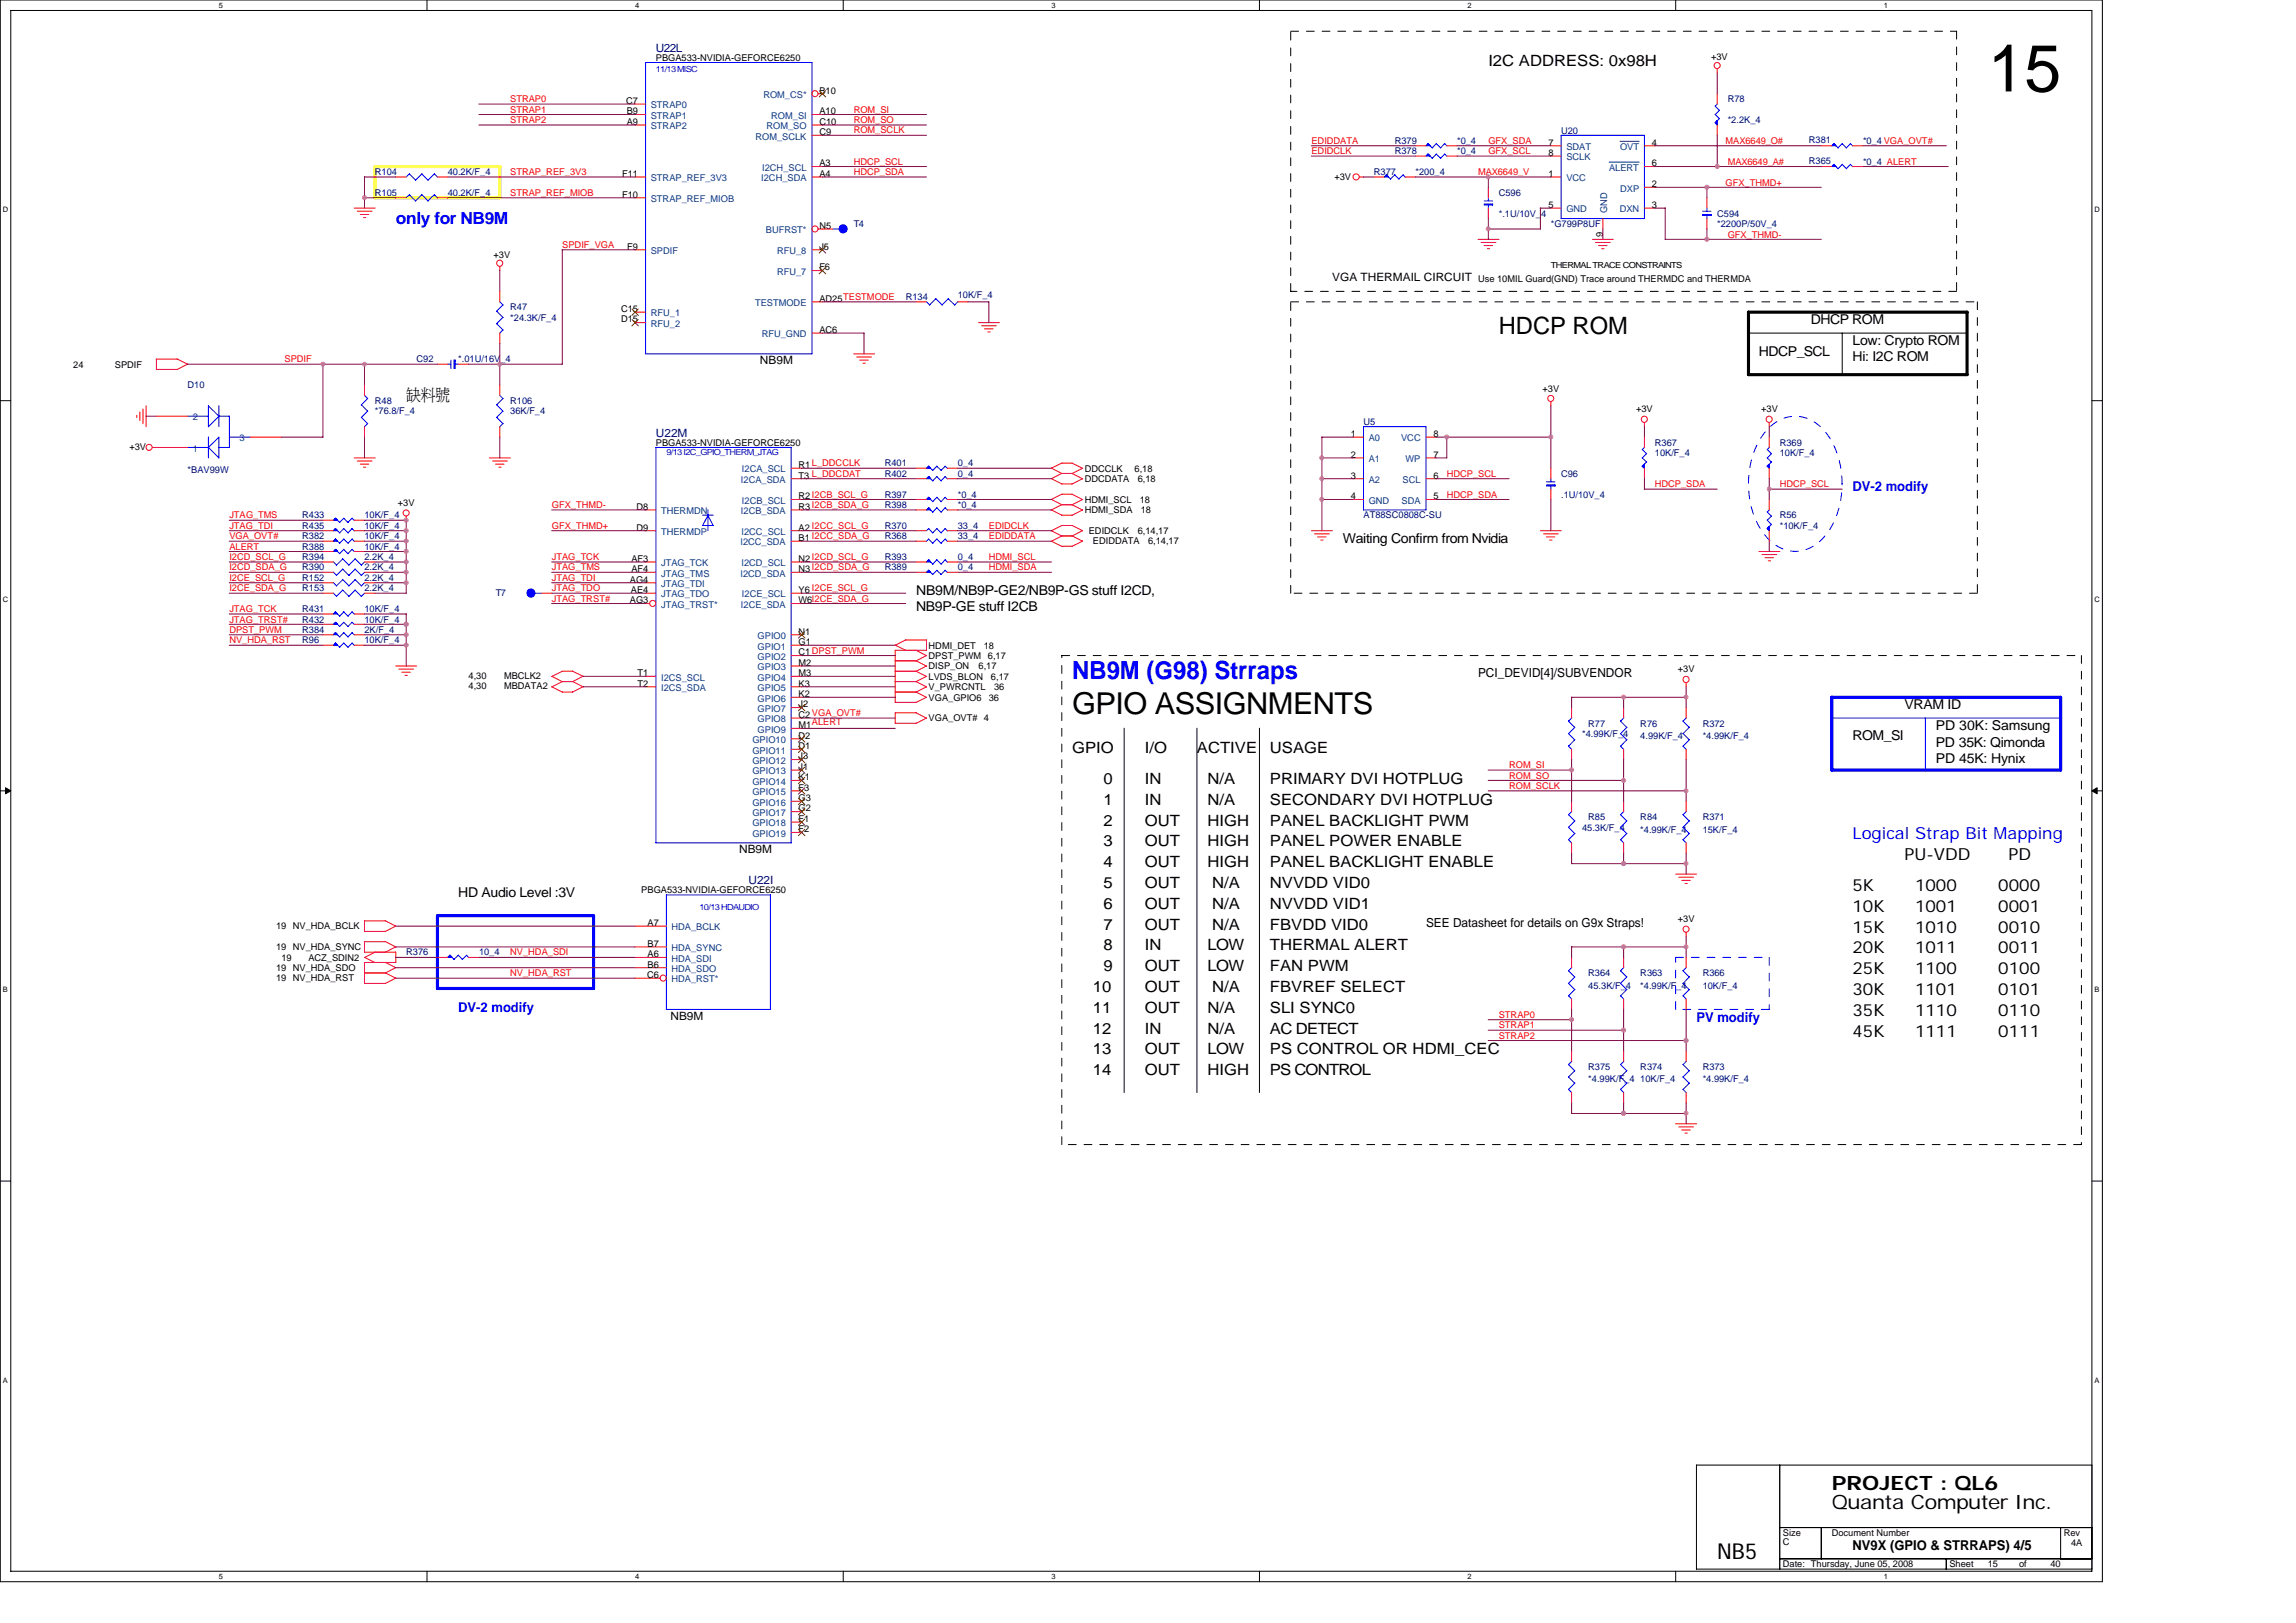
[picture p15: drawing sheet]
<svg xmlns="http://www.w3.org/2000/svg" width="297mm" height="210mm" viewBox="0 0 297 210" stroke-linecap="round" stroke-linejoin="round" font-family="sans-serif">
<defs><g id="words">
<text font-size="8.6" x="257.2" y="11.8">15</text>
<text font-size="3.9" x="138.7" y="92.4">GPIO ASSIGNMENTS</text>
<text font-size="3.2" fill="#00f" x="138.7" y="87.8">NB9M (G98) Strraps</text>
<text font-size="3.1" x="193.9" y="43.2">HDCP ROM</text>
<text font-size="2.8" x="222.2" y="201.8">NB5</text>
<g font-size="2.6">
<text x="237" y="195.2">Quanta Computer Inc.</text>
<text x="237" y="192.8">PROJECT : QL6</text>
</g>
<g font-size="2.2" fill="#00f">
<text x="51.2" y="28.9">only for NB9M</text>
<text x="239.7" y="108.5">Logical Strap Bit Mapping</text>
</g>
<g font-size="2.2">
<text x="52.6" y="51.8">缺料號</text>
<text x="246.4" y="111.2">PU-VDD</text>
<text x="259.9" y="111.2">PD</text>
<text x="239.7" y="115.3">5K</text>
<text x="239.7" y="118">10K</text>
<text x="247.8" y="115.3">1000</text>
<text x="247.8" y="118">1001</text>
<text x="258.5" y="115.3">0000</text>
<text x="258.5" y="118">0001</text>
<text x="239.7" y="120.7">15K</text>
<text x="239.7" y="123.3">20K</text>
<text x="247.8" y="123.3">1011</text>
<text x="247.8" y="120.7">1010</text>
<text x="258.5" y="120.7">0010</text>
<text x="258.5" y="123.3">0011</text>
<text x="239.7" y="126">25K</text>
<text x="239.7" y="128.7">30K</text>
<text x="239.7" y="131.4">35K</text>
<text x="247.8" y="128.7">1101</text>
<text x="247.8" y="126">1100</text>
<text x="247.8" y="131.4">1110</text>
<text x="258.5" y="126">0100</text>
<text x="258.5" y="128.7">0101</text>
<text x="258.5" y="131.4">0110</text>
<text x="239.7" y="134.1">45K</text>
<text x="247.8" y="134.1">1111</text>
<text x="258.5" y="134.1">0111</text>
</g>
<g font-size="2">
<text x="192.5" y="8.5">I2C ADDRESS: 0x98H</text>
<text x="138.7" y="97.4">GPIO</text>
<text x="142.7" y="101.4">0</text>
<text x="148.1" y="101.4">IN</text>
<text x="148.1" y="97.4">I/O</text>
<text x="154.9" y="97.4">ACTIVE</text>
<text x="156.2" y="101.4">N/A</text>
<text x="164.3" y="97.4">USAGE</text>
<text x="164.3" y="101.4">PRIMARY DVI HOTPLUG</text>
<text x="142.7" y="106.8">2</text>
<text x="142.7" y="104.1">1</text>
<text x="148.1" y="104.1">IN</text>
<text x="148.1" y="106.8">OUT</text>
<text x="156.2" y="104.1">N/A</text>
<text x="156.2" y="106.8">HIGH</text>
<text x="164.3" y="106.8">PANEL BACKLIGHT PWM</text>
<text x="164.3" y="104.1">SECONDARY DVI HOTPLUG</text>
<text x="142.7" y="112.2">4</text>
<text x="142.7" y="109.5">3</text>
<text x="148.1" y="112.2">OUT</text>
<text x="148.1" y="109.5">OUT</text>
<text x="156.2" y="109.5">HIGH</text>
<text x="156.2" y="112.2">HIGH</text>
<text x="164.3" y="109.5">PANEL POWER ENABLE</text>
<text x="164.3" y="112.2">PANEL BACKLIGHT ENABLE</text>
<text x="142.7" y="114.9">5</text>
<text x="142.7" y="117.6">6</text>
<text x="148.1" y="114.9">OUT</text>
<text x="148.1" y="117.6">OUT</text>
<text x="156.8" y="114.9">N/A</text>
<text x="156.8" y="117.6">N/A</text>
<text x="164.3" y="114.9">NVVDD VID0</text>
<text x="164.3" y="117.6">NVVDD VID1</text>
<text x="142.7" y="120.3">7</text>
<text x="142.7" y="123">8</text>
<text x="142.7" y="125.7">9</text>
<text x="148.1" y="120.3">OUT</text>
<text x="148.1" y="125.7">OUT</text>
<text x="148.1" y="123">IN</text>
<text x="156.2" y="125.7">LOW</text>
<text x="156.2" y="123">LOW</text>
<text x="156.8" y="120.3">N/A</text>
<text x="164.3" y="120.3">FBVDD VID0</text>
<text x="164.3" y="125.7">FAN PWM</text>
<text x="164.3" y="123">THERMAL ALERT</text>
<text x="141.4" y="128.4">10</text>
<text x="141.4" y="131">11</text>
<text x="148.1" y="128.4">OUT</text>
<text x="148.1" y="131">OUT</text>
<text x="156.2" y="131">N/A</text>
<text x="156.8" y="128.4">N/A</text>
<text x="164.3" y="131">SLI SYNC0</text>
<text x="164.3" y="128.4">FBVREF SELECT</text>
<text x="141.4" y="133.7">12</text>
<text x="141.4" y="136.4">13</text>
<text x="148.1" y="136.4">OUT</text>
<text x="148.1" y="133.7">IN</text>
<text x="156.2" y="133.7">N/A</text>
<text x="156.2" y="136.4">LOW</text>
<text x="164.3" y="136.4">PS CONTROL OR HDMI_CEC</text>
<text x="164.3" y="133.7">AC DETECT</text>
<text x="141.4" y="139.1">14</text>
<text x="148.1" y="139.1">OUT</text>
<text x="156.2" y="139.1">HIGH</text>
<text x="164.3" y="139.1">PS CONTROL</text>
</g>
<g font-size="1.8">
<text x="234.3" y="42">DHCP ROM</text>
<text x="227.6" y="46">HDCP_SCL</text>
<text x="239.7" y="44.7">Low: Crypto ROM</text>
<text x="239.7" y="46.7">Hi: I2C ROM</text>
<text x="173.7" y="70.2">Waiting Confirm from Nvidia</text>
<text x="118.5" y="77">NB9M/NB9P-GE2/NB9P-GS stuff I2CD,</text>
<text x="118.5" y="79.1">NB9P-GE stuff I2CB</text>
<text x="239.7" y="95.8">ROM_SI</text>
<text x="246.4" y="91.8">VRAM ID</text>
<text x="250.4" y="94.5">PD 30K: Samsung</text>
<text x="250.4" y="96.6">PD 35K: Qimonda</text>
<text x="250.4" y="98.7">PD 45K: Hynix</text>
<text x="59.3" y="116">HD Audio Level :3V</text>
<text x="239.7" y="200.6">NV9X (GPIO &amp; STRRAPS) 4/5</text>
</g>
<g font-size="1.8" fill="#00f">
<text x="239.7" y="63.6">DV-2 modify</text>
<text x="59.3" y="130.9">DV-2 modify</text>
<text x="219.5" y="132.2">PV modify</text>
</g>
<g font-size="1.6">
<text x="191.2" y="87.6">PCI_DEVID[4]/SUBVENDOR</text>
<text x="184.5" y="119.9">SEE Datasheet for details on G9x Straps!</text>
</g>
<g font-size="1.5" fill="#000080">
<text x="84.9" y="6.7">U22L</text>
<text x="84.9" y="56.5">U22M</text>
<text x="96.8" y="114.4">U22I</text>
</g>
<g font-size="1.5">
<text x="172.4" y="36.3">VGA THERMAIL CIRCUIT</text>
<text x="98.3" y="47.1">NB9M</text>
<text x="95.6" y="110.4">NB9M</text>
<text x="86.7" y="131.9">NB9M</text>
</g>
<g font-size="1.2">
<text x="84.9" y="7.8">PBGA533-NVIDIA-GEFORCE6250</text>
<text x="221.4" y="7.7">+3V</text>
<text x="81" y="13.4">C7</text>
<text x="81.1" y="16.2">A9</text>
<text x="81.1" y="14.8">B9</text>
<text x="106" y="17.5">C9</text>
<text x="106" y="16.2">C10</text>
<text x="106" y="14.8">A10</text>
<text x="106" y="12.1">B10</text>
<text x="80.5" y="22.9">F11</text>
<text x="106" y="22.9">A4</text>
<text x="106" y="21.5">A3</text>
<text x="172.6" y="23.3">+3V</text>
<text x="200.3" y="22.9">1</text>
<text x="200.3" y="18.8">7</text>
<text x="200.3" y="20.2">8</text>
<text x="213.7" y="18.8">4</text>
<text x="213.7" y="21.5">6</text>
<text x="80.5" y="25.6">F10</text>
<text x="106" y="29.6">N5</text>
<text x="200.3" y="26.9">5</text>
<text x="213.7" y="24.2">2</text>
<text x="213.7" y="26.9">3</text>
<text x="63.9" y="33.4">+3V</text>
<text x="81.1" y="32.3">F9</text>
<text x="106" y="35">F6</text>
<text x="106" y="32.3">J5</text>
<text x="207.3" y="30.6" transform="rotate(-90 207.3 30.6)">9</text>
<text x="80.3" y="41.7">D15</text>
<text x="80.3" y="40.4">C15</text>
<text x="106" y="39">AD25TESTMODE</text>
<text x="191.2" y="36.5">Use 10MIL Guard(GND) Trace around THERMDC and THERMDA</text>
<text x="9.5" y="47.6">24</text>
<text x="14.9" y="47.6">SPDIF</text>
<text x="106" y="43.1">AC6</text>
<text x="199.6" y="50.7">+3V</text>
<text x="211.7" y="53.3">+3V</text>
<text x="227.8" y="53.3">+3V</text>
<text x="16.7" y="58.2">+3V</text>
<text x="84.9" y="57.7">PBGA533-NVIDIA-GEFORCE6250</text>
<text x="174.8" y="56.5">1</text>
<text x="174.8" y="59.2">2</text>
<text x="185.4" y="59.2">7</text>
<text x="185.4" y="56.5">8</text>
<text x="51.5" y="65.4">+3V</text>
<text x="82.4" y="66">D8</text>
<text x="103.3" y="66">R3I2CB_SDA_G</text>
<text x="103.3" y="64.6">R2I2CB_SCL_G</text>
<text x="103.3" y="61.9">T3 L_DDCDAT</text>
<text x="103.3" y="60.6">R1L_DDCCLK</text>
<text x="140.3" y="61">DDCCLK</text>
<text x="140.3" y="62.4">DDCDATA</text>
<text x="140.3" y="65">HDMI_SCL</text>
<text x="146.8" y="61">6,18</text>
<text x="147.2" y="62.4">6,18</text>
<text x="147.5" y="65">18</text>
<text x="174.8" y="61.9">3</text>
<text x="174.8" y="64.6">4</text>
<text x="185.4" y="64.6">5</text>
<text x="185.4" y="61.9">6</text>
<text x="82.4" y="68.6">D9</text>
<text x="103.3" y="70">B1 I2CC_SDA_G</text>
<text x="103.3" y="68.6">A2 I2CC_SCL_G</text>
<text x="140.3" y="66.4">HDMI_SDA</text>
<text x="140.9" y="69.1">EDIDCLK</text>
<text x="141.4" y="70.4">EDIDDATA</text>
<text x="147.2" y="69.1">6,14,17</text>
<text x="147.6" y="66.4">18</text>
<text x="148.5" y="70.4">6,14,17</text>
<text x="81.5" y="75.4">AG4</text>
<text x="81.6" y="76.7">AE4</text>
<text x="81.7" y="74">AF4</text>
<text x="81.7" y="72.7">AF3</text>
<text x="103.3" y="76.7">Y6 I2CE_SCL_G</text>
<text x="103.3" y="74">N3I2CD_SDA_G</text>
<text x="103.3" y="72.7">N2I2CD_SCL_G</text>
<text x="81.5" y="78.1">AG3</text>
<text x="103.3" y="83.5">G1</text>
<text x="103.3" y="82.1">N1</text>
<text x="103.3" y="78.1">W6I2CE_SDA_G</text>
<text x="120.1" y="83.9">HDMI_DET</text>
<text x="127.3" y="83.9">18</text>
<text x="60.6" y="87.8">4,30</text>
<text x="60.6" y="89.2">4,30</text>
<text x="65.2" y="87.8">MBCLK2</text>
<text x="65.2" y="89.2">MBDATA2</text>
<text x="82.5" y="88.8">T2</text>
<text x="82.5" y="87.5">T1</text>
<text x="103.3" y="88.8">K3</text>
<text x="103.3" y="87.5">M3</text>
<text x="103.3" y="86.1">M2</text>
<text x="103.3" y="84.8">C1DPST_PWM</text>
<text x="120.1" y="87.9">LVDS_BLON</text>
<text x="120.1" y="85.2">DPST_PWM</text>
<text x="120.1" y="86.6">DISP_ON</text>
<text x="120.1" y="89.3">V_PWRCNTL</text>
<text x="126.6" y="86.6">6,17</text>
<text x="127.8" y="85.2">6,17</text>
<text x="128.2" y="87.9">6,17</text>
<text x="128.6" y="89.3">36</text>
<text x="217.1" y="87">+3V</text>
<text x="103.3" y="95.6">D2</text>
<text x="103.3" y="94.2">M1</text>
<text x="103.3" y="92.9">C2VGA_OVT#</text>
<text x="103.3" y="91.5">J2</text>
<text x="103.3" y="90.2">K2</text>
<text x="120.1" y="93.3">VGA_OVT# 4</text>
<text x="120.1" y="90.6">VGA_GPIO6</text>
<text x="127.9" y="90.6">36</text>
<text x="103.3" y="100.9">K1</text>
<text x="103.3" y="99.6">J1</text>
<text x="103.3" y="98.3">J3</text>
<text x="103.3" y="96.9">D1</text>
<text x="103.3" y="107.7">F2</text>
<text x="103.3" y="106.3">F1</text>
<text x="103.3" y="105">G2</text>
<text x="103.3" y="103.7">G3</text>
<text x="103.3" y="102.3">F3</text>
<text x="83" y="115.5">PBGA533-NVIDIA-GEFORCE6250</text>
<text x="83.8" y="119.8">A7</text>
<text x="217.1" y="119.3">+3V</text>
<text x="35.7" y="122.9">19 NV_HDA_SYNC</text>
<text x="35.7" y="125.6">19 NV_HDA_SDO</text>
<text x="35.7" y="120.2">19 NV_HDA_BCLK</text>
<text x="36.4" y="124.3">19</text>
<text x="39.9" y="124.3">ACZ_SDIN2</text>
<text x="83.8" y="125.2">B6</text>
<text x="83.8" y="123.8">A6</text>
<text x="83.8" y="122.5">B7</text>
<text x="35.7" y="127">19 NV_HDA_RST</text>
<text x="83.7" y="126.5">C6</text>
<text x="230.6" y="198.7">Size</text>
<text x="230.6" y="202.8">Date: Thursday, June 05, 2008</text>
<text x="230.7" y="199.9">C</text>
<text x="237" y="198.7">Document Number</text>
<text x="252.2" y="202.8">Sheet</text>
<text x="257.2" y="202.8">15</text>
<text x="261.2" y="202.8">of</text>
<text x="265.3" y="202.8">40</text>
<text x="267" y="198.7">Rev</text>
<text x="267.9" y="200.1">4A</text>
</g>
<g font-size="1.2" fill="#f00">
<text x="66" y="13.2">STRAP0</text>
<text x="66" y="14.6">STRAP1</text>
<text x="66" y="15.9">STRAP2</text>
<text x="110.4" y="14.6">ROM_SI</text>
<text x="110.4" y="15.9">ROM_SO</text>
<text x="110.4" y="17.3">ROM_SCLK</text>
<text x="66" y="22.6">STRAP_REF_3V3</text>
<text x="110.4" y="22.6">HDCP_SDA</text>
<text x="110.4" y="21.3">HDCP_SCL</text>
<text x="169.7" y="18.6">EDIDDATA</text>
<text x="169.7" y="20">EDIDCLK</text>
<text x="191.2" y="22.6">MAX6649_V</text>
<text x="192.5" y="18.6">GFX_SDA</text>
<text x="192.5" y="20">GFX_SCL</text>
<text x="223.2" y="18.6">MAX6649_O#</text>
<text x="223.5" y="21.3">MAX6649_A#</text>
<text x="66" y="25.3">STRAP_REF_MIOB</text>
<text x="223.2" y="24">GFX_THMD+</text>
<text x="72.7" y="32.1">SPDIF_VGA</text>
<text x="223.5" y="30.7">GFX_THMD-</text>
<text x="36.8" y="46.9">SPDIF</text>
<text x="71.4" y="65.7">GFX_THMD-</text>
<text x="187.2" y="61.7">HDCP_SCL</text>
<text x="187.2" y="64.4">HDCP_SDA</text>
<text x="214.1" y="63">HDCP_SDA</text>
<text x="230.2" y="63">HDCP_SCL</text>
<text x="29.7" y="67.1">JTAG_TMS</text>
<text x="29.7" y="68.4">JTAG_TDI</text>
<text x="29.7" y="69.8">VGA_OVT#</text>
<text x="29.7" y="71.1">ALERT</text>
<text x="71.4" y="68.4">GFX_THMD+</text>
<text x="127.9" y="68.4">EDIDCLK</text>
<text x="127.9" y="69.8">EDIDDATA</text>
<text x="29.7" y="72.5">I2CD_SCL_G</text>
<text x="29.7" y="73.8">I2CD_SDA_G</text>
<text x="29.7" y="75.1">I2CE_SCL_G</text>
<text x="29.7" y="76.5">I2CE_SDA_G</text>
<text x="71.4" y="75.1">JTAG_TDI</text>
<text x="71.4" y="77.9">JTAG_TRST#</text>
<text x="71.4" y="72.5">JTAG_TCK</text>
<text x="71.4" y="76.5">JTAG_TDO</text>
<text x="71.4" y="73.8">JTAG_TMS</text>
<text x="127.9" y="73.8">HDMI_SDA</text>
<text x="127.9" y="72.5">HDMI_SCL</text>
<text x="29.7" y="81.9">DPST_PWM</text>
<text x="29.7" y="79.2">JTAG_TCK</text>
<text x="29.7" y="80.5">JTAG_TRST#</text>
<text x="29.7" y="83.2">NV_HDA_RST</text>
<text x="105" y="93.9">ALERT</text>
<text x="195.2" y="99.4">ROM_SI</text>
<text x="195.2" y="100.7">ROM_SO</text>
<text x="195.2" y="102.1">ROM_SCLK</text>
<text x="66" y="123.6">NV_HDA_SDI</text>
<text x="66" y="126.3">NV_HDA_RST</text>
<text x="193.9" y="131.7">STRAP0</text>
<text x="193.9" y="133">STRAP1</text>
<text x="193.9" y="134.4">STRAP2</text>
</g>
<g font-size="1.2" fill="#004080">
<text x="84.2" y="16.7">STRAP2</text>
<text x="84.2" y="15.4">STRAP1</text>
<text x="84.2" y="14">STRAP0</text>
<text x="98.8" y="12.7">ROM_CS*</text>
<text x="99.2" y="16.7">ROM_SO</text>
<text x="99.8" y="15.4">ROM_SI</text>
<text x="84.2" y="23.5">STRAP_REF_3V3</text>
<text x="97.7" y="18.1">ROM_SCLK</text>
<text x="98.5" y="23.5">I2CH_SDA</text>
<text x="98.6" y="22.1">I2CH_SCL</text>
<text x="202.6" y="23.5">VCC</text>
<text x="202.6" y="19.4">SDAT</text>
<text x="202.6" y="20.7">SCLK</text>
<text x="208.2" y="22.1">ALERT</text>
<text x="209.6" y="19.4">OVT</text>
<text x="84.2" y="26.1">STRAP_REF_MIOB</text>
<text x="202.6" y="27.5">GND</text>
<text x="207.9" y="27.6" transform="rotate(-90 207.9 27.6)">GND</text>
<text x="209.5" y="27.5">DXN</text>
<text x="209.6" y="24.8">DXP</text>
<text x="84.2" y="32.9">SPDIF</text>
<text x="99.1" y="30.2">BUFRST*</text>
<text x="100.5" y="35.6">RFU_7</text>
<text x="100.5" y="32.9">RFU_8</text>
<text x="84.2" y="40.9">RFU_1</text>
<text x="97.7" y="39.6">TESTMODE</text>
<text x="84.2" y="42.3">RFU_2</text>
<text x="98.5" y="43.6">RFU_GND</text>
<text x="25" y="58.4">1</text>
<text x="25" y="54.4">2</text>
<text x="31" y="57.1">3</text>
<text x="177.1" y="57.1">A0</text>
<text x="177.1" y="59.8">A1</text>
<text x="181.3" y="57.1">VCC</text>
<text x="181.8" y="59.8">WP</text>
<text x="95.9" y="62.5">I2CA_SDA</text>
<text x="96" y="65.2">I2CB_SCL</text>
<text x="96" y="61.1">I2CA_SCL</text>
<text x="177.1" y="62.5">A2</text>
<text x="177.1" y="65.2">GND</text>
<text x="181.3" y="65.2">SDA</text>
<text x="181.5" y="62.5">SCL</text>
<text x="85.5" y="69.2">THERMDP</text>
<text x="85.5" y="66.5">THERMDN</text>
<text x="95.8" y="70.6">I2CC_SDA</text>
<text x="95.9" y="66.5">I2CB_SDA</text>
<text x="95.9" y="69.2">I2CC_SCL</text>
<text x="85.5" y="77.3">JTAG_TDO</text>
<text x="85.5" y="75.9">JTAG_TDI</text>
<text x="85.5" y="74.6">JTAG_TMS</text>
<text x="85.5" y="73.3">JTAG_TCK</text>
<text x="95.8" y="74.6">I2CD_SDA</text>
<text x="95.9" y="73.3">I2CD_SCL</text>
<text x="96" y="77.3">I2CE_SCL</text>
<text x="85.5" y="78.6">JTAG_TRST*</text>
<text x="95.9" y="78.6">I2CE_SDA</text>
<text x="98" y="82.7">GPIO0</text>
<text x="85.5" y="89.4">I2CS_SDA</text>
<text x="85.5" y="88.1">I2CS_SCL</text>
<text x="98" y="89.4">GPIO5</text>
<text x="98" y="88.1">GPIO4</text>
<text x="98" y="86.7">GPIO3</text>
<text x="98" y="85.4">GPIO2</text>
<text x="98" y="84">GPIO1</text>
<text x="98" y="94.8">GPIO9</text>
<text x="98" y="93.5">GPIO8</text>
<text x="98" y="92.1">GPIO7</text>
<text x="98" y="90.8">GPIO6</text>
<text x="97.3" y="101.5">GPIO14</text>
<text x="97.3" y="100.2">GPIO13</text>
<text x="97.3" y="98.8">GPIO12</text>
<text x="97.3" y="97.5">GPIO11</text>
<text x="97.3" y="96.1">GPIO10</text>
<text x="97.3" y="106.9">GPIO18</text>
<text x="97.3" y="105.6">GPIO17</text>
<text x="97.3" y="104.2">GPIO16</text>
<text x="97.3" y="102.9">GPIO15</text>
<text x="97.3" y="108.2">GPIO19</text>
<text x="86.9" y="125.8">HDA_SDO</text>
<text x="86.9" y="124.4">HDA_SDI</text>
<text x="86.9" y="123.1">HDA_SYNC</text>
<text x="86.9" y="120.4">HDA_BCLK</text>
<text x="86.9" y="127.1">HDA_RST*</text>
</g>
<g font-size="1.2" fill="#000080">
<text x="202" y="17.3">U20</text>
<text x="223.5" y="13.2">R78</text>
<text x="223.5" y="15.9">*2.2K_4</text>
<text x="48.5" y="22.6">R104</text>
<text x="57.9" y="22.6">40.2K/F_4</text>
<text x="177.8" y="22.6">R377</text>
<text x="180.4" y="18.6">R379</text>
<text x="180.4" y="20">R378</text>
<text x="183.1" y="22.6">*200_4</text>
<text x="188.5" y="18.6">*0_4</text>
<text x="188.5" y="20">*0_4</text>
<text x="234" y="18.5">R381</text>
<text x="234" y="21.2">R365</text>
<text x="241" y="18.6">*0_4 VGA_OVT#</text>
<text x="241" y="21.3">*0_4 ALERT</text>
<text x="48.5" y="25.3">R105</text>
<text x="57.9" y="25.3">40.2K/F_4</text>
<text x="110.4" y="29.4">T4</text>
<text x="193.9" y="25.3">C596</text>
<text x="193.9" y="28">*.1U/10V_4</text>
<text x="200.6" y="29.4">*G799P8UF</text>
<text x="222.2" y="28">C594</text>
<text x="222.2" y="29.4">*2200P/50V_4</text>
<text x="66" y="40.2">R47</text>
<text x="66" y="41.5">*24.3K/F_4</text>
<text x="117.2" y="38.8">R134</text>
<text x="123.9" y="38.5">10K/F_4</text>
<text x="53.9" y="46.9">C92</text>
<text x="59.3" y="46.9">*.01U/16V_4</text>
<text x="24.3" y="50.2">D10</text>
<text x="48.5" y="52.3">R48</text>
<text x="48.5" y="53.6">*76.8/F_4</text>
<text x="66" y="52.3">R106</text>
<text x="66" y="53.6">36K/F_4</text>
<text x="176.4" y="54.9">U5</text>
<text x="214.1" y="57.7">R367</text>
<text x="214.1" y="59">10K/F_4</text>
<text x="230.2" y="57.7">R369</text>
<text x="230.2" y="59">10K/F_4</text>
<text x="24.3" y="61.2">*BAV99W</text>
<text x="114.5" y="61.7">R402</text>
<text x="114.5" y="64.4">R397</text>
<text x="114.5" y="60.3">R401</text>
<text x="114.5" y="65.7">R398</text>
<text x="123.9" y="61.7">0_4</text>
<text x="123.9" y="64.4">*0_4</text>
<text x="123.9" y="60.3">0_4</text>
<text x="123.9" y="65.7">*0_4</text>
<text x="202" y="61.7">C96</text>
<text x="202" y="64.4">.1U/10V_4</text>
<text x="39.1" y="68.4">R435</text>
<text x="39.1" y="71.1">R388</text>
<text x="39.1" y="69.8">R382</text>
<text x="39.1" y="67.1">R433</text>
<text x="47.2" y="68.4">10K/F_4</text>
<text x="47.2" y="71.1">10K/F_4</text>
<text x="47.2" y="69.8">10K/F_4</text>
<text x="47.2" y="67.1">10K/F_4</text>
<text x="114.5" y="68.4">R370</text>
<text x="114.5" y="69.8">R368</text>
<text x="123.9" y="68.4">33_4</text>
<text x="123.9" y="69.8">33_4</text>
<text x="176.4" y="67.1">AT88SC0808C-SU</text>
<text x="230.2" y="67.1">R56</text>
<text x="230.2" y="68.4">*10K/F_4</text>
<text x="39.1" y="73.8">R390</text>
<text x="39.1" y="76.5">R153</text>
<text x="39.1" y="72.5">R394</text>
<text x="39.1" y="75.1">R152</text>
<text x="47.2" y="73.8">2.2K_4</text>
<text x="47.2" y="76.5">2.2K_4</text>
<text x="47.2" y="72.5">2.2K_4</text>
<text x="47.2" y="75.1">2.2K_4</text>
<text x="64.1" y="77.2">T7</text>
<text x="114.5" y="72.5">R393</text>
<text x="114.5" y="73.8">R389</text>
<text x="123.9" y="72.5">0_4</text>
<text x="123.9" y="73.8">0_4</text>
<text x="39.1" y="79.2">R431</text>
<text x="39.1" y="81.9">R384</text>
<text x="39.1" y="83.2">R96</text>
<text x="39.1" y="80.5">R432</text>
<text x="47.2" y="79.2">10K/F_4</text>
<text x="47.2" y="81.9">2K/F_4</text>
<text x="47.2" y="80.5">10K/F_4</text>
<text x="47.2" y="83.2">10K/F_4</text>
<text x="204.7" y="95.3">*4.99K/F_4</text>
<text x="205.5" y="94">R77</text>
<text x="212.2" y="94">R76</text>
<text x="212.2" y="95.6">4.99K/F_4</text>
<text x="220.3" y="94">R372</text>
<text x="220.3" y="95.6">*4.99K/F_4</text>
<text x="204.7" y="107.5">45.3K/F_4</text>
<text x="205.5" y="106.1">R85</text>
<text x="212.2" y="106.1">R84</text>
<text x="212.2" y="107.7">*4.99K/F_4</text>
<text x="220.3" y="106.1">R371</text>
<text x="220.3" y="107.7">15K/F_4</text>
<text x="52.6" y="123.6">R376</text>
<text x="62" y="123.6">10_4</text>
<text x="205.5" y="126.3">R364</text>
<text x="205.5" y="127.9">45.3K/F_4</text>
<text x="212.2" y="126.3">R363</text>
<text x="212.2" y="127.9">*4.99K/F_4</text>
<text x="220.3" y="126.3">R366</text>
<text x="220.3" y="127.9">10K/F_4</text>
<text x="205.5" y="138.4">R375</text>
<text x="205.5" y="140">*4.99K/F_4</text>
<text x="212.2" y="138.4">R374</text>
<text x="212.2" y="140">10K/F_4</text>
<text x="220.3" y="138.4">R373</text>
<text x="220.3" y="140">*4.99K/F_4</text>
</g>
<g font-size="1.1" fill="#00f">
<text x="84.9" y="9.4">11/13 MISC</text>
<text x="86.2" y="58.9">9/13 I2C_GPIO_THERM_JTAG</text>
<text x="90.5" y="117.7">10/13 HDAUDIO</text>
</g>
<text font-size="1.1" x="200.6" y="34.6">THERMAL TRACE CONSTRAINTS</text>
<g font-size="1">
<text x="28.3" y="1">5</text>
<text x="82.2" y="1">4</text>
<text x="136" y="1">3</text>
<text x="189.9" y="1">2</text>
<text x="243.7" y="1">1</text>
<text x=".4" y="27.4">D</text>
<text x="271" y="27.4">D</text>
<text x=".4" y="77.9">C</text>
<text x="271" y="77.9">C</text>
<text x=".4" y="128.4">B</text>
<text x="271" y="128.4">B</text>
<text x=".4" y="178.9">A</text>
<text x="271" y="178.9">A</text>
<text x="28.3" y="204.3">5</text>
<text x="82.2" y="204.3">4</text>
<text x="136" y="204.3">3</text>
<text x="189.9" y="204.3">2</text>
<text x="243.7" y="204.3">1</text>
</g>
</g></defs>
<path d="M0 0h272v204.6h-272zM1.4 1.4h269.2v201.9h-269.2z" fill="none" stroke="#000" stroke-width=".13"/>
<g fill="#fff">
<path d="M28.3 .1h.5v1.1h-.5z"/>
<path d="M28.3 203.4h.5v1.1h-.5z"/>
</g>
<path d="M55.2 0v1.4M55.2 203.3v1.3" fill="none" stroke="#000" stroke-width=".13"/>
<g fill="#fff">
<path d="M82.2 .1h.5v1.1h-.5z"/>
<path d="M82.2 203.4h.5v1.1h-.5z"/>
</g>
<path d="M109.1 0v1.4M109.1 203.3v1.3" fill="none" stroke="#000" stroke-width=".13"/>
<g fill="#fff">
<path d="M136 .1h.5v1.1h-.5z"/>
<path d="M136 203.4h.5v1.1h-.5z"/>
</g>
<path d="M162.9 0v1.4M162.9 203.3v1.3" fill="none" stroke="#000" stroke-width=".13"/>
<g fill="#fff">
<path d="M189.9 .1h.5v1.1h-.5z"/>
<path d="M189.9 203.4h.5v1.1h-.5z"/>
</g>
<path d="M216.8 0v1.4M216.8 203.3v1.3" fill="none" stroke="#000" stroke-width=".13"/>
<g fill="#fff">
<path d="M243.7 .1h.5v1.1h-.5z"/>
<path d="M243.7 203.4h.5v1.1h-.5z"/>
<path d="M.4 26.6h.7v1h-.7z"/>
<path d="M271 26.6h.6v1h-.6z"/>
<path d="M.4 77.1h.7v1h-.7z"/>
<path d="M271 77.1h.6v1h-.6z"/>
</g>
<path d="M0 51.8h1.4M270.6 51.8h1.4" fill="none" stroke="#000" stroke-width=".13"/>
<g fill="#fff">
<path d="M.4 127.6h.6v1h-.6z"/>
<path d="M271 127.6h.6v1h-.6z"/>
</g>
<path d="M0 102.3h1.4M270.6 102.3h1.4" fill="none" stroke="#000" stroke-width=".13"/>
<path d="M.7 101.9l.7 .4-.7 .4zM270.6 102.3l.7-.4v.8z" fill="#000" stroke="#000" stroke-width=".13"/>
<g fill="#fff">
<path d="M.4 178h.6v1.1h-.6z"/>
<path d="M271 178h.6v1.1h-.6z"/>
</g>
<g fill="none" stroke="#000" stroke-width=".13">
<path d="M226.2 43.1h28.3M238.3 43.1v5.4M145.4 94.2v47.2M154.9 94.2v47.2M162.9 94.2v47.2M0 152.8h1.4M270.6 152.8h1.4M219.5 189.5h51.1v13.5h-51.1zM230.2 197.6h40.4M230.2 189.5v13.5M235.6 197.6v4.1M266.6 197.6v4.1"/>
<path d="M230.2 201.7h40.4M251.8 201.7v1.3"/>
</g>
<g fill="none" stroke="#00f" stroke-width=".13">
<path d="M83.5 16.2h.1M83.5 14.8h.1M83.5 13.5h.1M83.5 8.1h21.5v37.7h-21.5zM184.7 18.6l.6 .6M184.7 19.9l.6 .6M184.8 18.6l-.3 .3M184.8 19.9l-.3 .3M185.8 18.6l.6 .6M185.8 19.9l.6 .6M185.8 18.6l-.5 .5M185.8 19.9l-.5 .6"/>
<path d="M186.9 18.6l.3 .3M186.9 18.6l-.5 .5M202 17.5h10.7v10.8h-10.7zM221.9 15.9l.3 .3M221.9 14.8l.5 .5M221.9 13.7l.5 .6M222.2 13.4l-.3 .3M222.5 15.3l-.6 .6M222.5 14.3l-.6 .5M237.3 18.6l.5 .6M237.3 18.6l-.3 .3M238.3 18.6l.6 .6"/>
<path d="M238.4 18.6l-.6 .5M239.4 18.6l.3 .3M239.4 18.6l-.5 .5M53 22.5l.8 .8M53 25.2l.8 .8M53 22.5l-.4 .4M53 25.2l-.4 .4M54.6 22.5l.8 .8M54.6 25.2l.8 .8M54.6 22.5l-.8 .8M54.6 25.2l-.8 .8M56.2 22.5l.4 .4"/>
<path d="M56.2 25.2l.4 .4M56.2 22.5l-.8 .8M56.2 25.2l-.8 .8M64.7 39.1l.4 .4M65.1 39.5l-.9 .8M83.5 32.3h.1M83.5 25.6h.1M83.5 22.9h.1M107.7 29.6h.9M119.9 39.1l.4 .4M121.1 38.7l.8 .8M121.1 38.6l-.8 .9"/>
<path d="M122.7 38.7l.8 .8M122.7 38.6l-.8 .9M123.9 39l-.4 .5M179.4 22.6l.5 .6M179.4 22.6l-.3 .3M180.4 22.6l.6 .6M180.5 22.6l-.6 .6M181.5 22.6l.3 .3M181.5 22.6l-.5 .6M187.2 20.2l-.3-.3-.5 .6M192 26h1.1M192.5 25.6v.4"/>
<path d="M192.5 26.5v.4M220.3 27.3h1.1M220.8 26.9v.4M220.8 27.9v.4M237.3 21.3l.5 .5M237.3 21.3l-.3 .2M238.3 21.3l.6 .5M238.4 21.3l-.6 .5M239.4 21.3l.3 .3M239.4 21.3l-.5 .5M24.3 57.9h2.7M24.3 53.8h2.7"/>
<path d="M26.9 57.9l1.4 1.3v-2.6l-1.4 1.3M27 52.5v2.7M27 56.5v2.7M27 52.5l1.3 1.4M28.3 53.8h1.4M28.3 57.9h1.4M28.3 52.5v2.7M28.3 53.8l-1.4 1.4M29.7 53.8v4.1M29.7 56.6h2.7M46.8 52.4l.8 .8M46.8 54l.8 .8"/>
<path d="M47.2 51.2l.4 .4M47.6 51.6l-.9 .8M47.6 53.2l-.9 .8M47.6 54.8l-.5 .4M57.9 47.1h.5M58.3 46.6v1.1M58.9 47.1h.4M64.3 52.4l.8 .8-.9 .8M64.3 54l.8 .8M64.3 40.3l.8 .8-.9 .8M64.3 41.9l.8 .8M64.7 51.2l.4 .4"/>
<path d="M65.1 51.6l-.9 .8M65.1 54.8l-.5 .4M65.1 42.7l-.5 .4M83.5 41.7h.1M83.5 40.4h.1M84.9 57.9h17.5v51.2h-17.5zM176.4 55.2h8.1v10.8h-8.1zM212.4 59.2l.6 .6M212.8 57.9l-.4 .2 .6 .6M213 59.8l-.6 .5 .3 .3M213 58.7l-.5 .5M228.6 59.2l.6 .6"/>
<path d="M228.9 57.9l-.3 .2 .6 .6M229.2 59.8l-.6 .5 .3 .3M229.2 58.7l-.6 .5M43.1 74l.4 .4M43.1 76.7l.4 .5M43.1 72.7l.4 .4M43.1 75.4l.4 .4M43.4 79.1l-.3 .3M43.4 68.4l-.3 .3M43.4 71.1l-.3 .3M44.3 73.6l.8 .8M44.3 76.3l.8 .9"/>
<path d="M44.3 72.3l.8 .8M44.3 75l.8 .8M44.3 73.6l-.8 .9M44.3 72.3l-.8 .8M44.3 76.3l-.8 .9M44.3 75l-.8 .8M44.5 79.2l.5 .5M44.5 68.4l.5 .6M44.5 71.1l.5 .5M44.5 69.7l.5 .6M44.5 67.1l.5 .5M44.5 71.1l-.5 .5-.6-.5"/>
<path d="M44.5 79.1l-.5 .6-.6-.5M44.5 68.4l-.5 .6-.6-.6M44.5 69.7l-.5 .6-.6-.6-.3 .3M44.5 67l-.5 .6-.6-.6-.3 .3M45.5 79.2l.3 .3M45.5 68.4l.3 .3M45.5 71.1l.3 .3M45.5 69.7l.3 .3M45.5 67.1l.3 .2M45.6 79.1l-.6 .6M45.6 68.4l-.6 .5M45.6 71.1l-.6 .5"/>
<path d="M45.6 69.7l-.6 .6M45.6 67l-.6 .6M45.9 73.6l.9 .8M45.9 76.3l.9 .9M45.9 72.3l.9 .8M45.9 75l.9 .8M45.9 73.6l-.8 .9M45.9 72.3l-.8 .8M45.9 76.3l-.8 .9M45.9 75l-.8 .8M47.2 74l-.5 .5M47.2 76.8l-.5 .4"/>
<path d="M47.2 72.7l-.5 .4M47.2 75.4l-.5 .4M69.2 76.8h.9M90.9 66.7h1.4M91.6 66.6l.7 1.4h-1.4l.7-1.4M91.6 66v2.7M119.9 61.9l.3-.3 .5 .6M119.9 72.7l.3-.3 .5 .6M119.9 74l.3-.2 .5 .5M119.9 60.6l.3-.3 .5 .6M119.9 66l.3-.3 .5 .6M119.9 70l.3-.3 .5 .6"/>
<path d="M120.1 64.3l.6 .6M120.1 68.4l.6 .6M120.2 64.3l-.3 .3M120.2 68.4l-.3 .3M121.2 61.7l.6 .5M121.2 64.3l.6 .6M121.2 72.4l.6 .6M121.2 73.8l.6 .5M121.2 60.3l.6 .6M121.2 68.4l.6 .6M121.2 65.7l.6 .6M121.2 69.7l.6 .6"/>
<path d="M121.2 61.6l-.5 .6M121.2 64.3l-.5 .6M121.2 72.4l-.5 .6M121.2 73.8l-.5 .5M121.2 60.3l-.5 .6M121.2 68.4l-.5 .5M121.2 65.7l-.5 .6M121.2 69.7l-.5 .6M122.3 64.3l.3 .3M122.3 68.4l.3 .3M122.3 64.3l-.6 .6M122.3 68.4l-.6 .5"/>
<path d="M122.6 62l-.3-.4-.6 .6M122.6 72.7l-.3-.3-.6 .6M122.6 74.1l-.3-.3-.6 .5M122.6 60.6l-.3-.3-.6 .6M122.6 66l-.3-.3-.6 .6M122.6 70l-.3-.3-.6 .6M200.1 62.3h1.1M200.6 61.9v.5M200.6 62.9v.4M228.6 68.4l.3 .3M228.6 67.3l.6 .6M228.9 66l-.3 .2 .6 .6"/>
<path d="M229.2 67.8l-.6 .6M229.2 66.8l-.6 .5M43.1 80.8l.3-.3 .6 .6M43.4 83.2l.6 .6M43.4 81.8l-.3 .3M43.4 83.2l-.3 .3M44.5 81.9l.5 .5M44.5 83.2l.5 .6M44.5 80.5l.5 .6M44.5 81.8l-.5 .6-.6-.5M44.5 83.2l-.6 .5M44.5 80.5l-.6 .5"/>
<path d="M45.5 81.9l.3 .2M45.5 83.2l.3 .3M45.5 80.5l.3 .3M45.6 81.8l-.6 .6M45.6 83.2l-.6 .5M45.6 80.5l-.6 .5M202.9 96.5l.4 .4M202.9 94.9l.8 .8M202.9 93.3l.8 .8M203.3 92.9l-.4 .4M203.7 95.7l-.8 .8M203.7 94.1l-.8 .8"/>
<path d="M209.6 96.5l.5 .4M209.6 94.9l.9 .8M209.6 93.3l.9 .8M210.1 92.9l-.4 .4M210.5 95.7l-.8 .8M210.5 94.1l-.8 .8M217.7 96.5l.4 .4M217.7 94.9l.8 .8M217.7 93.3l.8 .8M218.2 92.9l-.5 .4M218.6 95.7l-.9 .8M218.6 94.1l-.9 .8"/>
<path d="M237 92.9h29.6M249.1 92.9v6.8M86.2 115.8h13.5v14.8h-13.5zM202.9 108.6l.4 .5M202.9 107l.8 .8M202.9 105.4l.8 .8M203.3 105l-.4 .4M203.7 107.8l-.8 .8M203.7 106.2l-.8 .8M209.6 108.6l.5 .5M209.6 107l.9 .8M209.6 105.4l.9 .8"/>
<path d="M210.1 105l-.4 .4M210.5 107.8l-.8 .8M210.5 106.2l-.8 .8M217.7 108.6l.4 .5M217.7 107l.8 .8M217.7 105.4l.8 .8M218.2 105l-.5 .4M218.6 107.8l-.9 .8M218.6 106.2l-.9 .8M57.9 123.9l.3-.3 .6 .5M59.3 123.6l.5 .5M59.3 123.6l-.6 .5"/>
<path d="M60.4 123.6l.2 .3M60.4 123.6l-.6 .5M202.9 128.8l.4 .4M202.9 127.2l.8 .8M202.9 125.6l.8 .8M202.9 139.3l.8 .8M202.9 137.7l.8 .8M203.3 125.2l-.4 .4M203.3 137.3l-.4 .4M203.7 128l-.8 .8M203.7 126.4l-.8 .8M203.7 138.5l-.8 .8"/>
<path d="M209.6 139.3l.9 .8M209.6 137.7l.9 .8M209.6 128.8l.5 .4M209.6 127.2l.9 .8M209.6 125.6l.9 .8M210.1 137.3l-.4 .4M210.1 125.2l-.4 .4M210.5 138.5l-.8 .8M210.5 128l-.8 .8M210.5 126.4l-.8 .8M217.7 139.3l.8 .8M217.7 137.7l.8 .8"/>
<path d="M217.7 128.8l.4 .4M217.7 127.2l.8 .8M217.7 125.6l.8 .8M218.2 137.3l-.5 .4M218.2 125.2l-.5 .4M218.6 138.5l-.9 .8M218.6 128l-.9 .8M218.6 126.4l-.9 .8M202.9 140.9l.4 .5M203.7 140.1l-.8 .8M209.6 140.9l.5 .5M210.5 140.1l-.8 .8"/>
<path d="M217.7 140.9l.4 .5M218.6 140.1l-.9 .8"/>
</g>
<path d="M167 4h86.1M253.1 4v33.7M167 37.7v-33.7M167 39.1h88.8M253.1 37.7h-86.1M255.8 39.1v37.7M167 76.8v-37.7M255.8 76.8h-88.8M137.4 84.8h131.9M269.3 84.8v63.3M137.4 148.1v-63.3M269.3 148.1h-131.9" fill="none" stroke="#000" stroke-width=".13" stroke-dasharray="1 1 1 1 1 1 1 1"/>
<path d="M226.2 40.4h28.3v8.1h-28.3z" fill="none" stroke="#000" stroke-width=".4"/>
<path d="M237 90.2h29.6v9.4h-29.6zM56.6 118.5h20.2v9.4h-20.2z" fill="none" stroke="#00f" stroke-width=".4"/>
<path d="M48.5 21.5h16.2v4.1h-16.2z" fill="none" stroke="#ff0" stroke-width=".4"/>
<path d="M229 55.3a4.6 4.6 0 0 1 6.6 0 10.8 10.8 0 0 1 2.5 9.8 8.5 8.5 0 0 1-3.3 5.4 4.7 4.7 0 0 1-6.5-1.3 11.5 11.5 0 0 1 0-13.2zM216.8 123.9h12.1M216.8 130.6v-6.7M228.9 123.9v6.7M228.9 130.6h-12.1" fill="none" stroke="#00f" stroke-width=".13" stroke-dasharray="1 1 1 1 1 1 1 1"/>
<g fill="none" stroke="#f00" stroke-width=".13">
<path d="M82.2 16.2h1.3M82.2 14.8h1.3M82.2 13.5h1.3M105 16.2h1.4M105 14.8h1.4M105 17.5h1.4M105.9 12.1h.5M183.1 18.9h1.4M187.2 18.9h1.3M200.6 18.9h1.4M212.7 18.9h1.4M222.2 8.9v.6"/>
<path d="M222.2 12.1v1.4M222.2 16.2v1.3M235.6 18.9h1.4M239.7 18.9h1.3M45.8 26.9h2.7M46.2 27.3h1.9M46.6 27.7h1.1M47 28.2h.3M51.2 22.9h1.4M51.2 25.6h1.4M56.6 22.9h1.3M56.6 25.6h1.3"/>
<path d="M64.7 34.5v.5M64.7 37.7v1.4M82.2 22.9h1.3M82.2 32.3h1.3M82.2 25.6h1.3M105 22.9h1.4M105 32.3h1.4M105 39.1h1.4M105 35h1.4M105 21.5h1.4M105.9 29.6h1.8M118.5 39.1h1.4"/>
<path d="M123.9 39.1h1.3M175.9 22.9h.5M177.8 22.9h1.3M181.8 22.9h1.3M183.1 20.2h1.4M187.2 20.2h1.3M191.2 31h2.7M191.6 31.4h1.9M192 31.8h1.1M192.4 32.2h.3M192.5 24.2v1.4M192.5 26.9v1.4"/>
<path d="M200.6 22.9h1.4M200.6 26.9h1.4M200.6 20.2h1.4M206 31h2.7M206.4 31.4h1.9M206.8 31.8h1.1M207.2 32.2h.3M207.4 28.3v1.3M212.7 26.9h1.4M212.7 21.5h1.4M212.7 24.2h1.4M220.8 25.6v1.3"/>
<path d="M220.8 28.3v1.3M235.6 21.5h1.4M239.7 21.5h1.3M17.7 53.7v.3M18.1 53.3v1.1M18.5 52.9v1.9M18.9 52.5v2.7M19.7 57.9h4.6M20.2 46.5l2.7-.1 1.4 .7M20.2 53.8h4.1M20.2 46.5v1.3h2.8M24.3 47.1l-1.4 .7"/>
<path d="M32.4 56.6h4M45.8 59.2h2.7M46.2 59.6h1.9M47.2 49.8v1.4M47.2 55.2v1.4M56.6 47.1h1.3M59.3 47.1h1.3M63.3 59.2h2.7M63.7 59.6h1.9M64.7 43.1v1.3M64.7 49.8v1.4M64.7 55.2v1.4"/>
<path d="M82.2 41.7h1.3M82.2 40.4h1.3M105 43.1h1.4M110.4 45.8h2.8M110.8 46.2h2M111.2 46.6h1.1M111.7 47h.2M126.6 41.7h2.7M127 42.1h1.9M127.4 42.5h1.1M127.8 42.9h.3M137.4 59.9h1.3"/>
<path d="M137.4 59.9l-1.4 .7M138.7 59.9l1.4 .7M175 59.2h1.4M175 56.6h1.4M184.5 59.2h1.3M184.5 56.6h1.3M200.6 52v.5M212.7 54.7v.5M212.7 56.6v1.3M228.9 54.7v.5M228.9 56.6v1.3M41.8 68.7h1.3"/>
<path d="M41.8 71.4h1.3M41.8 74h1.3M41.8 79.4h1.3M41.8 72.7h1.3M41.8 76.8h1.3M41.8 75.4h1.3M41.8 70h1.3M41.8 67.3h1.3M45.8 68.7h1.4M45.8 71.4h1.4M45.8 79.4h1.4M45.8 70h1.4"/>
<path d="M45.8 67.3h1.4M46.6 60h1.1M47 60.5h.3M47.2 74h1.3M47.2 72.7h1.3M47.2 76.8h1.3M47.2 75.4h1.3M52.6 66.8v.5M64.1 60h1.1M64.5 60.5h.3M70.1 76.8h1.3M83.5 68.7h1.4"/>
<path d="M83.5 74h1.4M83.5 72.7h1.4M83.5 76.8h1.4M83.5 78.1h.5M83.5 75.4h1.4M83.5 66h1.4M102.4 68.7h1.3M102.4 61.9h1.3M102.4 64.6h1.3M102.4 74h1.3M102.4 72.7h1.3M102.4 76.8h1.3"/>
<path d="M102.4 78.1h1.3M102.4 66h1.3M102.4 70h1.3M102.4 60.6h1.3M118.5 68.7h1.4M118.5 61.9h1.4M118.5 64.6h1.4M118.5 74h1.4M118.5 72.7h1.4M118.5 66h1.4M118.5 70h1.4M118.5 60.6h1.4"/>
<path d="M122.6 68.7h1.3M122.6 61.9h1.3M122.6 64.6h1.3M122.6 74h1.3M122.6 72.7h1.3M122.6 66h1.3M122.6 70h1.3M122.6 60.6h1.3M136 60.6l1.3 .7h1.4M136 61.9l1.3 .7h1.4l1.4-.7M136 64.6l1.3 .7h1.4M136 66l1.3 .7h1.4l1.4-.7"/>
<path d="M136 68.7l1.4 .7M136 70l1.4 .7M137.4 70.7h1.3M137.4 63.9h1.3M137.4 61.2l-1.4 .7M137.4 63.9l-1.4 .7M137.4 65.3l-1.4 .7M138.7 68l1.4 .7M138.7 69.3l1.4 .7M138.7 68h-1.4l-1.3 .7M138.7 61.3l1.4 .7M138.7 63.9l1.4 .7"/>
<path d="M138.7 65.3l1.4 .7M138.7 69.3h-1.4l-1.3 .7M140.1 60.6l-1.4 .7M140.1 64.6l-1.4 .7M140.1 68.6l-1.4 .7M140.1 70l-1.4 .7M169.7 68.7h2.7M170.1 69.1h1.9M170.5 69.5h1.1M170.9 69.9h.3M175 61.9h1.4M175 64.6h1.4"/>
<path d="M184.5 61.9h1.3M184.5 64.6h1.3M199.3 68.7h2.7M199.7 69.1h1.9M200.1 69.5h1.1M200.5 69.9h.3M200.6 60.6v1.3M200.6 63.3v1.3M212.7 60.6v1.3M227.6 71.4h2.7M228 71.8h1.9M228.3 72.2h1.1"/>
<path d="M228.8 72.6h.3M228.9 60.6v1.3M228.9 64.6v1.4M228.9 68.7v1.3M41.8 83.5h1.3M41.8 82.1h1.3M41.8 80.8h1.3M45.8 83.5h1.4M45.8 82.1h1.4M45.8 80.8h1.4M51.2 86.2h2.7M51.6 86.6h1.9"/>
<path d="M52 87h1.1M52.4 87.4h.3M71.4 87.5l1.4 .7M71.4 88.9l1.4 .7M72.7 89.5h1.4M74.1 88.2h-1.4l-1.3 .7M75.4 87.5l-1.3-.7h-1.4l-1.3 .7M75.5 87.5l-1.4 .7 1.3 .7M75.5 88.8l-1.4 .7M83.5 88.9h1.4M83.5 87.5h1.4M102.4 86.2h1.3"/>
<path d="M102.4 88.9h1.3M102.4 87.5h1.3M102.4 99.6h1.3M102.4 98.3h1.3M102.4 96.9h1.3M102.4 95.6h1.3M102.4 94.2h1.3M102.4 92.9h1.3M102.4 91.5h1.3M102.4 90.2h1.3M102.4 84.8h1.3M102.4 83.5h1.3"/>
<path d="M102.4 82.1h1.3M115.8 86.8h2.7M115.8 88.2h2.7M115.8 85.5h2.7M115.8 89.5h2.7M115.8 93.6h2.7M115.8 83.5l1.4 .6M115.8 90.9h2.7M117.2 82.8h2.7M117.2 82.8l-1.4 .7M118.5 86.8l1.4 .7M118.5 84.1l1.4 .7"/>
<path d="M118.5 85.5l1.4 .7M118.5 88.2l1.4 .7M118.5 92.2l1.4 .7M118.5 89.5l1.4 .7M118.5 92.2h-2.7v1.4M119.9 87.5l-1.4 .7M119.9 84.1h-4.1v6.8M119.9 84.8l-1.4 .7M119.9 86.2l-1.4 .7M119.9 88.9l-1.4 .7M119.9 92.9l-1.4 .7M119.9 82.8v1.4"/>
<path d="M119.9 90.2l-1.4 .7M203.3 91.5v1.4M203.3 96.9v1.4M210.1 91.5v1.4M210.1 96.9v1.4M218.1 88.3v.6M218.1 91.5v1.4M218.1 96.9v1.4M47.1 119.1h2.8M47.2 119.1v1.4h2.7l1.3-.7M49.8 119.1l1.4 .7M82.2 119.8h4"/>
<path d="M102.4 107.7h1.3M102.4 106.4h1.3M102.4 105h1.3M102.4 103.7h1.3M102.4 102.3h1.3M102.4 101h1.3M203.3 103.7v1.3M203.3 109.1v1.3M210.1 103.7v1.3M210.1 109.1v1.3M216.8 113.1h2.7M217.2 113.5h1.9"/>
<path d="M217.6 113.9h1.1M218 114.3h.3M218.1 103.7v1.3M218.1 109.1v1.3M47.1 121.8h2.8M47.1 124.5h4.1M47.2 121.8v1.4M47.2 124.5v2.8M47.2 123.2h4M47.2 123.9l1.3 .6M48.5 123.2l-1.4 .7M49.8 121.8l1.4 .7"/>
<path d="M49.8 124.5l1.4 .7M49.8 125.9l1.4 .7M51.2 123.2v1.3M51.2 122.5l-1.3 .7M51.2 125.2l-1.3 .7h-2.8M51.2 126.5l-1.3 .7h-2.7M56.6 123.9h1.3M60.6 123.9h1.4M82.2 125.2h4M82.2 123.9h4M82.2 122.5h4M82.2 126.6h3.2"/>
<path d="M203.3 123.9v1.3M203.3 129.2v1.4M203.3 136v1.3M210.1 123.9v1.3M210.1 129.2v1.4M210.1 136v1.3M218.1 120.6v.6M218.1 123.9v1.3M218.1 129.2v1.4M218.1 136v1.3M203.3 141.4v1.3M210.1 141.4v1.3"/>
<path d="M216.8 145.4h2.7M217.2 145.8h1.9M217.6 146.2h1.1M218 146.6h.3M218.1 141.4v1.3"/>
<circle cx="105.4" cy="12.1" r=".39"/>
<circle cx="222.2" cy="8.5" r=".39"/>
<circle cx="64.6" cy="34.1" r=".4"/>
<circle cx="105.4" cy="29.6" r=".39"/>
<circle cx="175.5" cy="22.9" r=".4"/>
<circle cx="19.3" cy="57.9" r=".39"/>
<circle cx="200.6" cy="51.5" r=".39"/>
<circle cx="212.7" cy="54.2" r=".4"/>
<circle cx="228.9" cy="54.2" r=".4"/>
<circle cx="52.5" cy="66.4" r=".39"/>
<circle cx="84.4" cy="78.1" r=".39"/>
<circle cx="218.1" cy="87.9" r=".4"/>
<circle cx="85.8" cy="126.5" r=".39"/>
<circle cx="218.1" cy="120.2" r=".39"/>
</g>
<g fill="#00f" stroke="#00f" stroke-width=".13">
<path d="M212.5 60.3l.2-.3v.6l-.2-.3 .2-.3z" fill-rule="evenodd"/>
<path d="M58.7 46.6v1.1h.2v-1.1z" fill-rule="evenodd"/>
<path d="M120.1 61.7l.3 .2h-.5l.2-.2 .3 .2z" fill-rule="evenodd"/>
<path d="M237 18.9l.3-.3 .2 .3-.2-.3 .2 .3z" fill-rule="evenodd"/>
<path d="M120.1 64.3l.3 .3h-.5l.2-.3 .3 .3z" fill-rule="evenodd"/>
<path d="M184.7 18.6l.3 .3h-.5l.2-.3 .3 .3z" fill-rule="evenodd"/>
<path d="M43.4 79.2l.3 .2h-.6l.3-.2 .3 .2z" fill-rule="evenodd"/>
<path d="M120.1 72.4l.3 .3h-.5l.2-.3 .3 .3z" fill-rule="evenodd"/>
<path d="M228.6 68.4l.3-.3v.6l-.3-.3 .3-.3z" fill-rule="evenodd"/>
<path d="M119.9 74l.2-.2 .3 .2-.3-.2 .3 .2z" fill-rule="evenodd"/>
<path d="M43.4 68.4l.3 .3h-.6l.3-.3 .3 .3z" fill-rule="evenodd"/>
<path d="M119.9 60.6l.2-.3 .3 .3-.3-.3 .3 .3z" fill-rule="evenodd"/>
<path d="M228.9 60v.6l-.3-.3z" fill-rule="evenodd"/>
<path d="M220.3 27.7v.2h1.1v-.2z" fill-rule="evenodd"/>
<path d="M184.5 20.2l.2-.3 .3 .3-.3-.3 .3 .3z" fill-rule="evenodd"/>
<path d="M43.4 71.1l.3 .3h-.6l.3-.3 .3 .3z" fill-rule="evenodd"/>
<path d="M43.4 81.9l.3 .2h-.6l.3-.2 .3 .2z" fill-rule="evenodd"/>
<path d="M43.4 83.2l.3 .3h-.6l.3-.3 .3 .3z" fill-rule="evenodd"/>
<path d="M43.4 69.7l.3 .3h-.6l.3-.3 .3 .3z" fill-rule="evenodd"/>
<path d="M43.4 67.1l.3 .2h-.6l.3-.2 .3 .2z" fill-rule="evenodd"/>
<path d="M200.1 62.7v.2h1.1v-.2z" fill-rule="evenodd"/>
<path d="M43.4 80.5l.3 .3h-.6l.3-.3 .3 .3z" fill-rule="evenodd"/>
<path d="M192 26.4v.1h1.1v-.1z" fill-rule="evenodd"/>
<path d="M222.2 15.6v.6l-.3-.3z" fill-rule="evenodd"/>
<path d="M120.1 65.7l.3 .3h-.5l.2-.3 .3 .3z" fill-rule="evenodd"/>
<path d="M58.2 123.6l.3 .3h-.6l.3-.3 .3 .3z" fill-rule="evenodd"/>
<path d="M179.4 22.6l.2 .3h-.5l.3-.3 .2 .3z" fill-rule="evenodd"/>
<path d="M237 21.5l.3-.2 .2 .2-.2-.2 .2 .2z" fill-rule="evenodd"/>
<circle cx="68.7" cy="76.7" r=".53"/>
<circle cx="109.1" cy="29.6" r=".53"/>
</g>
<g fill="none" stroke="#804000" stroke-width=".13">
<path d="M106 11.7l.8 .9M106.8 11.7l-.8 .9M81.8 40l.8 .8M82.6 40l-.9 .8M106 34.6l.8 .8M106 31.9l.8 .8M106.8 34.6l-.8 .8M106.8 31.9l-.8 .8M81.8 41.3l.8 .9M82.6 41.3l-.9 .9M103.3 99.2l.8 .9M103.3 97.9l.8 .8"/>
<path d="M103.3 96.5l.8 .9M103.3 95.2l.8 .8M103.3 91.1l.8 .9M103.3 81.7l.8 .8M104.1 99.2l-.8 .9M104.1 97.9l-.8 .8M104.1 96.5l-.8 .9M104.1 95.2l-.8 .8M104.1 91.1l-.8 .9M104.1 81.7l-.8 .8M103.3 107.3l.8 .8M103.3 106l.8 .8"/>
<path d="M103.3 104.6l.8 .8M103.3 103.3l.8 .8M103.3 101.9l.8 .8M103.3 100.6l.8 .8M104.1 107.3l-.8 .8M104.1 106l-.8 .8M104.1 104.6l-.8 .8M104.1 103.3l-.8 .8M104.1 101.9l-.8 .8M104.1 100.6l-.8 .8"/>
</g>
<path d="M209.6 18.3h2.5M208.2 21h3.9" fill="none" stroke="#004080" stroke-width=".13"/>
<g fill="none" stroke="#800040" stroke-width=".13">
<path d="M62 14.8h20.2M62 16.2h20.2M62 13.5h20.2M106.4 14.8h13.5M106.4 16.2h13.5M106.4 17.5h13.5M169.6 18.9h13.5M188.5 18.9h12.1M214.1 18.9h21.5M222.2 9.4v2.7M222.2 17.5v4M241 18.9h10.8"/>
<path d="M47.1 22.9h4.1M47.1 25.6h4.1M47.2 22.9v4M57.9 22.9h24.3M57.9 25.6h24.3M64.7 35v2.7M82.2 32.3h-9.5v14.8h-12.1M106.4 22.9h13.5M106.4 21.5h13.5M106.4 39.1h12.1M125.2 39.1h2.7v2.6M169.6 20.2h13.5"/>
<path d="M176.4 22.9h1.4M183.1 22.9h17.5M188.5 20.2h12.1M192.5 22.9v1.3M192.5 28.3v2.7M200.6 26.9h-1.3v2.7h-6.8M207.4 29.6v1.4M214.1 24.2h21.5M214.1 26.9h1.3v4.1M214.1 21.5h21.5M215.4 31h20.2M220.8 24.2v1.4"/>
<path d="M220.8 29.6v1.4M241 21.5h11M18.9 53.8h1.3M24.3 47.1h32.3M41.8 47.1v9.5h-5.4M47.2 47.1v2.7M47.2 56.5v2.7M64.7 44.4v5.4M64.7 56.5v2.7M106.4 43.1h5.4M111.8 43.1v2.7M171 59.2h4"/>
<path d="M171 56.6h4M171 56.5v12.2M185.8 56.6h14.8M187.2 56.5v2.7h-1.4M200.6 52.5v8.1M212.7 55.2v1.4M228.9 55.2v1.4M29.7 68.7h12.1M29.7 75.4h12.1M29.7 72.7h12.1M29.7 76.8h12.1M29.7 74h12.1"/>
<path d="M29.7 79.4h12.1M29.7 67.3h12.1M29.7 70h12.1M29.7 71.4h12.1M47.1 68.7h5.5M47.1 79.4h5.5M47.1 67.3h5.5M47.1 70h5.5M47.1 71.4h5.5M48.5 75.4h4.1M48.5 72.7h4.1M48.5 74h4.1"/>
<path d="M52.6 67.3v9.5h-4.1M52.6 79.4v6.8M71.4 66h12.1M71.4 68.7h12.1M71.4 75.4h12.1M71.4 78.1h12.1M71.4 72.7h12.1M71.4 76.8h12.1M71.4 74h12.1M103.7 66h14.8M103.7 68.7h14.8M103.7 78.1h13.5"/>
<path d="M103.7 72.7h14.8M103.7 76.8h13.5M103.7 74h14.8M103.7 70h14.8M103.7 61.9h14.8M103.7 64.6h14.8M103.7 60.6h14.8M123.9 66h12.1M123.9 68.7h12.1M123.9 70h12.1M123.9 61.9h12.1M123.9 64.6h12.1"/>
<path d="M123.9 60.6h12.1M123.9 72.7h12.1M123.9 74h12.1M171 61.9h4M171 64.6h4M185.8 61.9h9.4M185.8 64.6h9.4M200.6 64.6v4.1M212.7 63.3h9.5M212.7 61.9v1.4M228.9 63.3h9.4M228.9 61.9v2.7"/>
<path d="M228.9 70v1.4M29.7 83.5h12.1M29.7 82.1h12.1M29.7 80.8h12.1M47.1 83.5h5.5M47.1 80.8h5.5M47.2 82.1h5.4M75.4 87.5h8.1M75.4 88.9h8.1M103.7 87.5h12.1M103.7 84.8h12.1M103.7 86.2h12.1"/>
<path d="M103.7 83.5h12.1M103.7 94.2h12.1M103.7 88.9h12.1M103.7 92.9h12.1M103.7 90.2h12.1M192.5 99.6h10.8M203.3 98.3v5.4M210.1 90.2v1.3M210.1 98.3v5.4M218.1 88.8v2.7M218.1 98.3v5.4M218.1 90.2h-14.8v1.3"/>
<path d="M51.2 119.8h31M192.5 101h17.6M192.5 102.3h25.6M203.3 110.4v1.3h14.8M210.1 110.4v1.3M218.1 110.4v2.7M51.2 122.5h31M51.2 126.6h31M51.2 125.2h31M51.2 123.9h5.4M62 123.9h20.2M192.5 133.3h17.6"/>
<path d="M192.5 131.9h10.8M192.5 134.6h25.6M203.3 122.5h14.8M203.3 122.5v1.4M203.3 130.6v5.4M210.1 122.5v1.4M210.1 130.6v5.4M218.1 121.1v2.8M218.1 130.6v5.4M203.3 142.7v1.4h14.8M210.1 142.7v1.4M218.1 142.7v2.7"/>
</g>
<g fill="#f0f" stroke="#f0f" stroke-width=".13">
<circle cx="52.5" cy="68.7" r=".27"/>
<circle cx="52.5" cy="67.3" r=".26"/>
<circle cx="52.5" cy="82.1" r=".27"/>
<circle cx="52.5" cy="80.8" r=".26"/>
<circle cx="52.5" cy="70" r=".26"/>
<circle cx="220.8" cy="24.2" r=".27"/>
<circle cx="220.8" cy="31" r=".27"/>
<circle cx="192.5" cy="29.6" r=".26"/>
<circle cx="192.5" cy="22.9" r=".26"/>
<circle cx="222.2" cy="21.5" r=".26"/>
<circle cx="171" cy="61.9" r=".26"/>
<circle cx="171" cy="64.6" r=".26"/>
<circle cx="200.6" cy="56.5" r=".26"/>
<circle cx="187.2" cy="56.5" r=".26"/>
<circle cx="171" cy="59.2" r=".26"/>
<circle cx="228.9" cy="63.3" r=".25"/>
<circle cx="218.1" cy="102.3" r=".26"/>
<circle cx="210" cy="111.7" r=".27"/>
<circle cx="218.1" cy="90.2" r=".25"/>
<circle cx="218.1" cy="111.7" r=".26"/>
<circle cx="203.3" cy="99.6" r=".27"/>
<circle cx="210" cy="101" r=".26"/>
<circle cx="210" cy="144" r=".26"/>
<circle cx="218.1" cy="122.5" r=".26"/>
<circle cx="203.3" cy="131.9" r=".27"/>
<circle cx="210" cy="133.3" r=".27"/>
<circle cx="218.1" cy="134.6" r=".25"/>
<circle cx="52.5" cy="72.7" r=".27"/>
<circle cx="52.5" cy="71.3" r=".27"/>
<circle cx="52.5" cy="75.4" r=".27"/>
<circle cx="52.5" cy="74" r=".26"/>
<circle cx="210" cy="90.2" r=".26"/>
<circle cx="210" cy="122.5" r=".27"/>
<circle cx="218.1" cy="144" r=".25"/>
<circle cx="47.1" cy="25.6" r=".26"/>
<circle cx="64.7" cy="47.1" r=".26"/>
<circle cx="47.2" cy="47.1" r=".25"/>
<circle cx="41.8" cy="47.1" r=".26"/>
<circle cx="52.5" cy="83.5" r=".26"/>
</g>
<use href="#words"/>
</svg>
